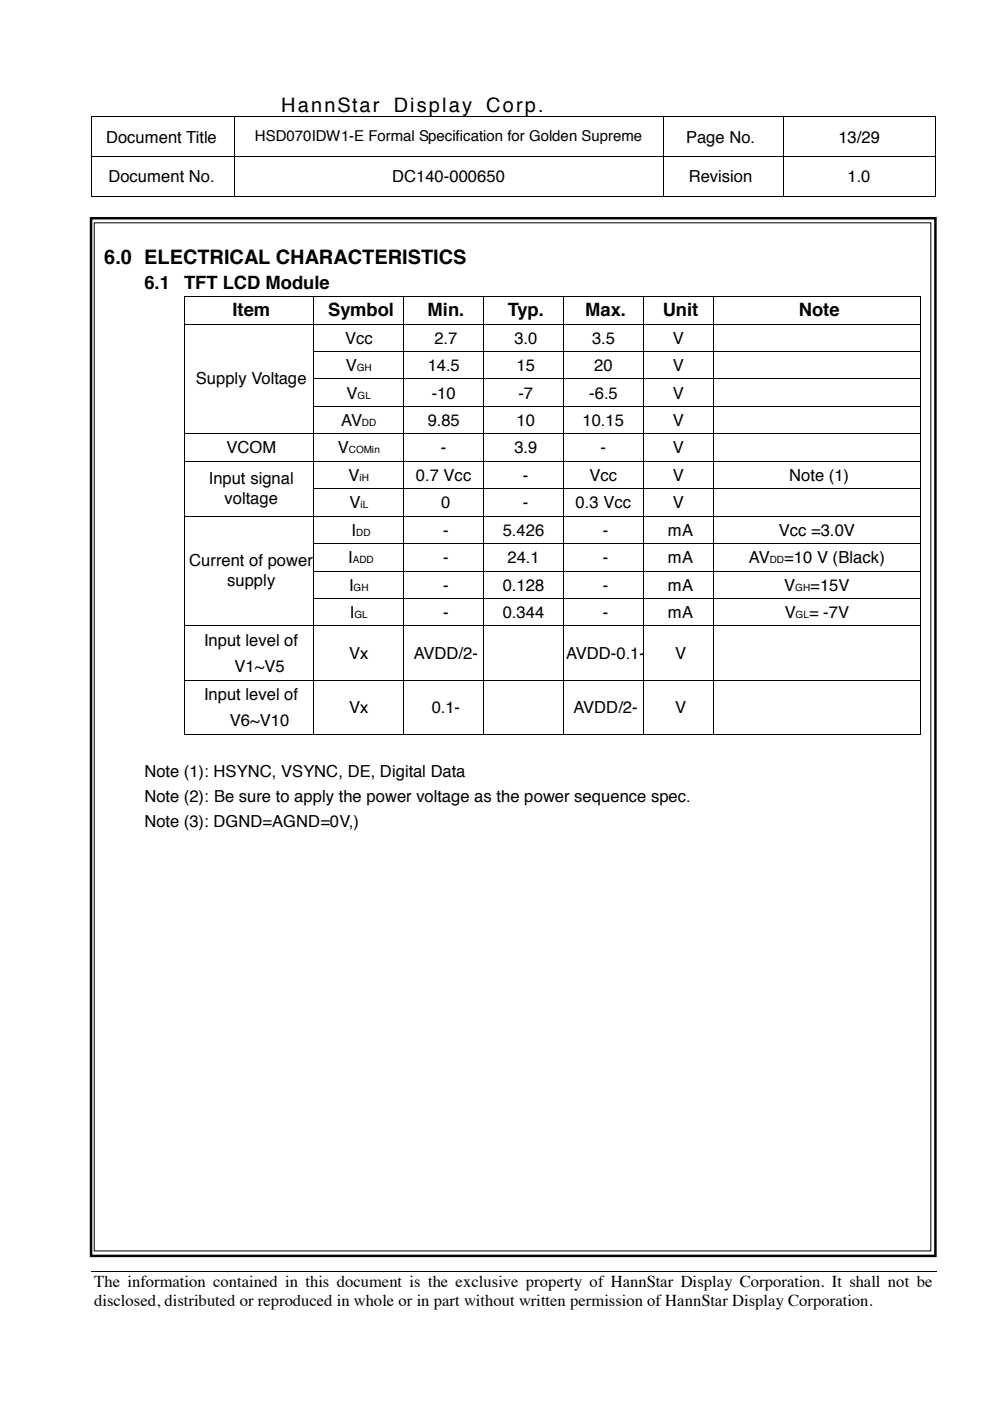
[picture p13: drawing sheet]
<svg xmlns="http://www.w3.org/2000/svg" width="210mm" height="297mm" viewBox="0 0 210 297" stroke-linecap="round" stroke-linejoin="round" font-family="sans-serif">
<defs><g id="words">
<g font-size="4.2">
<text x="59.6" y="23.8">HannStar</text>
<text x="83.5" y="23.8">Display</text>
<text x="103.1" y="23.8">Corp.</text>
<text x="22.1" y="55.9">6.0 ELECTRICAL CHARACTERISTICS</text>
</g>
<g font-size="3.9">
<text x="30.6" y="61.2">6.1</text>
<text x="39.1" y="61.2">TFT LCD Module</text>
<text x="49.3" y="67">Item</text>
<text x="69.6" y="67">Symbol</text>
<text x="90.6" y="67">Min.</text>
<text x="107.7" y="67">Typ.</text>
<text x="124.1" y="67">Max.</text>
<text x="140.5" y="67">Unit</text>
<text x="169.4" y="67">Note</text>
</g>
<g font-size="3.5">
<text x="22.5" y="30.2">Document Title</text>
<text x="145.5" y="30.2">Page No.</text>
<text x="177.8" y="30.2">13/29</text>
<text x="23" y="38.7">Document No.</text>
<text x="83.2" y="38.7">DC140-000650</text>
<text x="146" y="38.7">Revision</text>
<text x="179.7" y="38.7">1.0</text>
<text x="73.2" y="72.9">Vcc</text>
<text x="92.1" y="72.9">2.7</text>
<text x="109.1" y="72.9">3.0</text>
<text x="125.5" y="72.9">3.5</text>
<text x="142.7" y="72.9">V</text>
<text x="41.5" y="81.5">Supply Voltage</text>
<text x="73.3" y="78.7">V</text>
<text x="90.7" y="78.7">14.5</text>
<text x="109.5" y="78.7">15</text>
<text x="126" y="78.7">20</text>
<text x="142.7" y="78.7">V</text>
<text x="73.5" y="84.5">V</text>
<text x="91.5" y="84.5">-10</text>
<text x="109.9" y="84.5">-7</text>
<text x="124.9" y="84.5">-6.5</text>
<text x="142.7" y="84.5">V</text>
<text x="72.3" y="90.3">AV</text>
<text x="90.7" y="90.3">9.85</text>
<text x="109.5" y="90.3">10</text>
<text x="123.5" y="90.3">10.15</text>
<text x="142.7" y="90.3">V</text>
<text x="48" y="96.1">VCOM</text>
<text x="71.6" y="96.1">V</text>
<text x="73.9" y="101.9">V</text>
<text x="88.2" y="101.9">0.7 Vcc</text>
<text x="93.5" y="96.1">-</text>
<text x="109.1" y="96.1">3.9</text>
<text x="110.9" y="101.9">-</text>
<text x="125" y="101.9">Vcc</text>
<text x="127.3" y="96.1">-</text>
<text x="142.7" y="101.9">V</text>
<text x="142.7" y="96.1">V</text>
<text x="167.3" y="101.9">Note (1)</text>
<text x="44.3" y="102.7">Input signal</text>
<text x="47.6" y="106.9">voltage</text>
<text x="74.1" y="107.8">V</text>
<text x="93.6" y="107.8">0</text>
<text x="110.9" y="107.8">-</text>
<text x="122" y="107.8">0.3 Vcc</text>
<text x="142.7" y="107.8">V</text>
<text x="74.5" y="113.6">I</text>
<text x="93.9" y="113.6">-</text>
<text x="106.6" y="113.6">5.426</text>
<text x="127.8" y="113.6">-</text>
<text x="141.6" y="113.6">mA</text>
<text x="165.1" y="113.6">Vcc =3.0V</text>
<text x="73.8" y="119.4">I</text>
<text x="93.9" y="119.4">-</text>
<text x="107.6" y="119.4">24.1</text>
<text x="127.8" y="119.4">-</text>
<text x="141.6" y="119.4">mA</text>
<text x="158.8" y="119.4">AV</text>
<text x="166.3" y="119.4">=10 V (Black)</text>
<text x="40.1" y="120.1">Current of power</text>
<text x="48.2" y="124.3">supply</text>
<text x="74" y="125.2">I</text>
<text x="93.9" y="125.2">-</text>
<text x="106.6" y="125.2">0.128</text>
<text x="127.8" y="125.2">-</text>
<text x="141.6" y="125.2">mA</text>
<text x="166.3" y="125.2">V</text>
<text x="171.8" y="125.2">=15V</text>
<text x="74.2" y="131.1">I</text>
<text x="93.9" y="131.1">-</text>
<text x="106.6" y="131.1">0.344</text>
<text x="127.8" y="131.1">-</text>
<text x="141.6" y="131.1">mA</text>
<text x="166.4" y="131.1">V</text>
<text x="171.5" y="131.1">= -7V</text>
<text x="43.3" y="136.9">Input level of</text>
<text x="49.7" y="142.5">V1~V5</text>
<text x="74" y="139.7">Vx</text>
<text x="87.7" y="139.7">AVDD/2-</text>
<text x="120" y="139.7">AVDD-0.1-</text>
<text x="143.1" y="139.7">V</text>
<text x="43.3" y="148.3">Input level of</text>
<text x="48.7" y="154">V6~V10</text>
<text x="74" y="151.2">Vx</text>
<text x="91.5" y="151.2">0.1-</text>
<text x="121.6" y="151.2">AVDD/2-</text>
<text x="143.1" y="151.2">V</text>
<text x="30.6" y="164.8">Note (1): HSYNC, VSYNC, DE, Digital Data</text>
<text x="30.6" y="170.1">Note (2): Be sure to apply the power voltage as the power sequence spec.</text>
<text x="30.6" y="175.3">Note (3): DGND=AGND=0V,)</text>
<text x="20" y="272.9">The information contained in this document is the exclusive property of HannStar Display Corporation. It shall not be</text>
<text x="20" y="277">disclosed, distributed or reproduced in whole or in part without written permission of HannStar Display Corporation.</text>
</g>
<text font-size="3.2" x="54.1" y="29.9">HSD070IDW1-E Formal Specification for Golden Supreme</text>
<g font-size="2.1">
<text x="75.6" y="78.7">GH</text>
<text x="75.8" y="84.5">GL</text>
<text x="76.8" y="90.3">DD</text>
<text x="74" y="96.1">COMin</text>
<text x="76.2" y="101.9">iH</text>
<text x="76.4" y="107.8">iL</text>
<text x="75.5" y="113.6">DD</text>
<text x="74.8" y="119.4">ADD</text>
<text x="163.2" y="119.4">DD</text>
<text x="75" y="125.2">GH</text>
<text x="168.6" y="125.2">GH</text>
<text x="75.1" y="131.1">GL</text>
<text x="168.7" y="131.1">GL</text>
</g>
</g></defs>
<g fill="#000">
<path d="M19.4 24.7h.2v.1h-.2zM19.4 33.1h.2v.2h-.2zM49.5 24.7h.2v.1h-.2zM49.5 33.1h.2v.2h-.2zM59.1 24.7h.1v.1h-.1zM140.5 24.7h.2v.1h-.2zM140.5 33.1h.2v.2h-.2zM165.9 24.7h.2v.1h-.2zM165.9 33.1h.2v.2h-.2zM198.2 24.7h.1v.1h-.1zM198.2 33.1h.1v.2h-.1zM19.4 41.7h.2v.1h-.2z"/>
<path d="M49.5 41.7h.2v.1h-.2zM140.5 41.7h.2v.1h-.2zM165.9 41.7h.2v.1h-.2zM198.2 41.7h.1v.1h-.1zM198.5 269.6v.1z"/>
</g>
<g fill="none" stroke="#000" stroke-width=".21">
<path d="M19.5 24.8v8.3M19.5 33.3v8.4M19.6 24.8h29.9M19.6 33.2h29.9M49.6 24.8v8.3M49.6 33.3v8.4M49.7 24.8h9.4M49.7 33.2h90.8M59.2 24.8h81.3M140.6 24.8v8.3M140.6 33.3v8.4M140.7 24.8h25.2"/>
<path d="M140.7 33.2h25.2M166 24.8v8.3M166 33.3v8.4M166.1 24.8h32.1M166.1 33.2h32.1M198.2 24.8v8.3M198.2 33.3v8.4M19.6 41.7h29.9M49.7 41.7h90.8M140.7 41.7h25.2M166.1 41.7h32.1M19.5 269.7h179"/>
</g>
<g fill="#fff">
<path d="M19.2 277.9l179.3 .1z"/>
<path d="M198.5 269.7v8.2z"/>
<path d="M198.5 277.9v.1z"/>
</g>
<path d="M19.3 46.3h179v220h-179z" fill="none" stroke="#000" stroke-width=".53"/>
<path d="M20 47.2h177.4v218h-177.4z" fill-rule="evenodd" fill="#fff"/>
<g fill="none" stroke="#000" stroke-width=".21">
<path d="M20 47.2h177.4v218h-177.4zM39 62.9v5.7M39 68.8v5.6M39 74.6v5.7M39.1 62.9h27.4M39.1 68.7h27.4M66.5 62.9v5.7M66.5 68.8v5.6M66.5 74.6v5.7M66.6 62.9h18.9M66.6 68.7h18.9M66.6 74.5h18.9"/>
<path d="M85.6 62.9v5.7M85.6 68.8v5.6M85.6 74.6v5.7M85.7 62.9h16.7M85.7 68.7h16.7M85.7 74.5h16.7M102.5 62.9v5.7M102.5 68.8v5.6M102.5 74.6v5.7M102.6 62.9h16.8M102.6 68.7h16.8M102.6 74.5h16.8"/>
<path d="M119.5 62.9v5.7M119.5 68.8v5.6M119.5 74.6v5.7M119.5 62.9h16.8M119.5 68.7h16.8M119.5 74.5h16.8M136.4 62.9v5.7M136.4 68.8v5.6M136.4 74.6v5.7M136.5 62.9h14.6M136.5 68.7h14.6M136.5 74.5h14.6"/>
<path d="M151.2 62.9v5.7M151.2 68.8v5.6M151.2 74.6v5.7M151.3 62.9h43.8M151.3 68.7h43.8M151.3 74.5h43.8M195.2 62.9v5.7M195.2 68.8v5.6M195.2 74.6v5.7M39 80.4v5.7M39 86.2v5.7M39 92.1v5.6"/>
<path d="M39 97.9v5.6M39.1 92h27.4M39.1 97.8h27.4M66.5 80.4v5.7M66.5 86.2v5.7M66.5 92.1v5.6M66.5 97.9v5.6M66.6 80.3h18.9M66.6 86.1h18.9M66.6 92h18.9M66.6 97.8h18.9M85.6 80.4v5.7"/>
<path d="M85.6 86.2v5.7M85.6 92.1v5.6M85.6 97.9v5.6M85.7 80.3h16.7M85.7 86.1h16.7M85.7 92h16.7M85.7 97.8h16.7M102.5 80.4v5.7M102.5 86.2v5.7M102.5 92.1v5.6M102.5 97.9v5.6M102.6 80.3h16.8"/>
<path d="M102.6 86.1h16.8M102.6 92h16.8M102.6 97.8h16.8M119.5 80.4v5.7M119.5 86.2v5.7M119.5 92.1v5.6M119.5 97.9v5.6M119.5 80.3h16.8M119.5 86.1h16.8M119.5 92h16.8M119.5 97.8h16.8M136.4 80.4v5.7"/>
<path d="M136.4 86.2v5.7M136.4 92.1v5.6M136.4 97.9v5.6M136.5 80.3h14.6M136.5 86.1h14.6M136.5 92h14.6M136.5 97.8h14.6M151.2 80.4v5.7M151.2 86.2v5.7M151.2 92.1v5.6M151.2 97.9v5.6M151.3 80.3h43.8"/>
<path d="M151.3 86.1h43.8M151.3 92h43.8M151.3 97.8h43.8M195.2 80.4v5.7M195.2 86.2v5.7M195.2 92.1v5.6M195.2 97.9v5.6M39 103.7v5.6M39 109.5v5.7M39 115.4v5.6M39.1 109.4h27.4M66.5 103.7v5.6"/>
<path d="M66.5 109.5v5.7M66.5 115.4v5.6M66.6 103.6h18.9M66.6 109.4h18.9M66.6 115.3h18.9M85.6 103.7v5.6M85.6 109.5v5.7M85.6 115.4v5.6M85.7 103.6h16.7M85.7 109.4h16.7M85.7 115.3h16.7M102.5 103.7v5.6"/>
<path d="M102.5 109.5v5.7M102.5 115.4v5.6M102.6 103.6h16.8M102.6 109.4h16.8M102.6 115.3h16.8M119.5 103.7v5.6M119.5 109.5v5.7M119.5 115.4v5.6M119.5 103.6h16.8M119.5 109.4h16.8M119.5 115.3h16.8M136.4 103.7v5.6"/>
<path d="M136.4 109.5v5.7M136.4 115.4v5.6M136.5 103.6h14.6M136.5 109.4h14.6M136.5 115.3h14.6M151.2 103.7v5.6M151.2 109.5v5.7M151.2 115.4v5.6M151.3 103.6h43.8M151.3 109.4h43.8M151.3 115.3h43.8M195.2 103.7v5.6"/>
<path d="M195.2 109.5v5.7M195.2 115.4v5.6M39 121.2v5.6M39 127v5.6M39 132.8v11.3M39.1 132.7h27.4M66.5 121.2v5.6M66.5 127v5.6M66.5 132.8v11.3M66.6 121.1h18.9M66.6 126.9h18.9M66.6 132.7h18.9"/>
<path d="M85.6 121.2v5.6M85.6 127v5.6M85.6 132.8v11.3M85.7 121.1h16.7M85.7 126.9h16.7M85.7 132.7h16.7M102.5 121.2v5.6M102.5 127v5.6M102.5 132.8v11.3M102.6 121.1h16.8M102.6 126.9h16.8M102.6 132.7h16.8"/>
<path d="M119.5 121.2v5.6M119.5 127v5.6M119.5 132.8v11.3M119.5 121.1h16.8M119.5 126.9h16.8M119.5 132.7h16.8M136.4 121.2v5.6M136.4 127v5.6M136.4 132.8v11.3M136.5 121.1h14.6M136.5 126.9h14.6M136.5 132.7h14.6"/>
<path d="M151.2 121.2v5.6M151.2 127v5.6M151.2 132.8v11.3M151.3 121.1h43.8M151.3 126.9h43.8M151.3 132.7h43.8M195.2 121.2v5.6M195.2 127v5.6M195.2 132.8v11.3M39 144.3v11.3M39.1 144.2h27.4M39.1 155.7h27.4"/>
<path d="M66.5 144.3v11.3M66.6 144.2h18.9M66.6 155.7h18.9M85.6 144.3v11.3M85.7 144.2h16.7M85.7 155.7h16.7M102.5 144.3v11.3M102.6 144.2h16.8M102.6 155.7h16.8M119.5 144.3v11.3M119.5 144.2h16.8M119.5 155.7h16.8"/>
<path d="M136.4 144.3v11.3M136.5 144.2h14.6M136.5 155.7h14.6M151.2 144.3v11.3M151.3 144.2h43.8M151.3 155.7h43.8M195.2 144.3v11.3"/>
</g>
<g fill="#000">
<path d="M38.9 62.8h.2v.1h-.2zM38.9 68.6h.2v.2h-.2zM38.9 74.4h.2v.2h-.2zM66.5 62.8h.1v.1h-.1zM66.5 68.6h.1v.2h-.1zM66.5 74.4h.1v.2h-.1zM85.5 62.8h.2v.1h-.2zM85.5 68.6h.2v.2h-.2zM85.5 74.4h.2v.2h-.2zM102.4 62.8h.2v.1h-.2zM102.4 68.6h.2v.2h-.2zM102.4 74.4h.2v.2h-.2z"/>
<path d="M119.4 62.8h.1v.1h-.1zM119.4 68.6h.1v.2h-.1zM119.4 74.4h.1v.2h-.1zM136.3 62.8h.2v.1h-.2zM136.3 68.6h.2v.2h-.2zM136.3 74.4h.2v.2h-.2zM151.1 62.8h.2v.1h-.2zM151.1 68.6h.2v.2h-.2zM151.1 74.4h.2v.2h-.2zM195.1 62.8h.1v.1h-.1zM195.1 68.6h.1v.2h-.1zM195.1 74.4h.1v.2h-.1z"/>
<path d="M38.9 80.3h.2v.1h-.2zM38.9 86.1h.2v.1h-.2zM38.9 91.9h.2v.2h-.2zM38.9 97.7h.2v.2h-.2zM66.5 80.3h.1v.1h-.1zM66.5 86.1h.1v.1h-.1zM66.5 91.9h.1v.2h-.1zM66.5 97.7h.1v.2h-.1zM85.5 80.3h.2v.1h-.2zM85.5 86.1h.2v.1h-.2zM85.5 91.9h.2v.2h-.2zM85.5 97.7h.2v.2h-.2z"/>
<path d="M102.4 80.3h.2v.1h-.2zM102.4 86.1h.2v.1h-.2zM102.4 91.9h.2v.2h-.2zM102.4 97.7h.2v.2h-.2zM119.4 80.3h.1v.1h-.1zM119.4 86.1h.1v.1h-.1zM119.4 91.9h.1v.2h-.1zM119.4 97.7h.1v.2h-.1zM136.3 80.3h.2v.1h-.2zM136.3 86.1h.2v.1h-.2zM136.3 91.9h.2v.2h-.2zM136.3 97.7h.2v.2h-.2z"/>
<path d="M151.1 80.3h.2v.1h-.2zM151.1 86.1h.2v.1h-.2zM151.1 91.9h.2v.2h-.2zM151.1 97.7h.2v.2h-.2zM195.1 80.3h.1v.1h-.1zM195.1 86.1h.1v.1h-.1zM195.1 91.9h.1v.2h-.1zM195.1 97.7h.1v.2h-.1zM38.9 103.5h.2v.2h-.2zM38.9 109.3h.2v.2h-.2zM38.9 115.2h.2v.2h-.2zM66.5 103.5h.1v.2h-.1z"/>
<path d="M66.5 109.3h.1v.2h-.1zM66.5 115.2h.1v.2h-.1zM85.5 103.5h.2v.2h-.2zM85.5 109.3h.2v.2h-.2zM85.5 115.2h.2v.2h-.2zM102.4 103.5h.2v.2h-.2zM102.4 109.3h.2v.2h-.2zM102.4 115.2h.2v.2h-.2zM119.4 103.5h.1v.2h-.1zM119.4 109.3h.1v.2h-.1zM119.4 115.2h.1v.2h-.1zM136.3 103.5h.2v.2h-.2z"/>
<path d="M136.3 109.3h.2v.2h-.2zM136.3 115.2h.2v.2h-.2zM151.1 103.5h.2v.2h-.2zM151.1 109.3h.2v.2h-.2zM151.1 115.2h.2v.2h-.2zM195.1 103.5h.1v.2h-.1zM195.1 109.3h.1v.2h-.1zM195.1 115.2h.1v.2h-.1zM38.9 121h.2v.2h-.2zM38.9 126.8h.2v.2h-.2zM38.9 132.6h.2v.2h-.2zM66.5 121h.1v.2h-.1z"/>
<path d="M66.5 126.8h.1v.2h-.1zM66.5 132.6h.1v.2h-.1zM85.5 121h.2v.2h-.2zM85.5 126.8h.2v.2h-.2zM85.5 132.6h.2v.2h-.2zM102.4 121h.2v.2h-.2zM102.4 126.8h.2v.2h-.2zM102.4 132.6h.2v.2h-.2zM119.4 121h.1v.2h-.1zM119.4 126.8h.1v.2h-.1zM119.4 132.6h.1v.2h-.1zM136.3 121h.2v.2h-.2z"/>
<path d="M136.3 126.8h.2v.2h-.2zM136.3 132.6h.2v.2h-.2zM151.1 121h.2v.2h-.2zM151.1 126.8h.2v.2h-.2zM151.1 132.6h.2v.2h-.2zM195.1 121h.1v.2h-.1zM195.1 126.8h.1v.2h-.1zM195.1 132.6h.1v.2h-.1zM38.9 144.1h.2v.2h-.2zM38.9 155.6h.2v.1h-.2zM66.5 144.1h.1v.2h-.1zM66.5 155.6h.1v.1h-.1z"/>
<path d="M85.5 144.1h.2v.2h-.2zM85.5 155.6h.2v.1h-.2zM102.4 144.1h.2v.2h-.2zM102.4 155.6h.2v.1h-.2zM119.4 144.1h.1v.2h-.1zM119.4 155.6h.1v.1h-.1zM136.3 144.1h.2v.2h-.2zM136.3 155.6h.2v.1h-.2zM151.1 144.1h.2v.2h-.2zM151.1 155.6h.2v.1h-.2zM195.1 144.1h.1v.2h-.1zM195.1 155.6h.1v.1h-.1z"/>
</g>
<use href="#words"/>
</svg>
